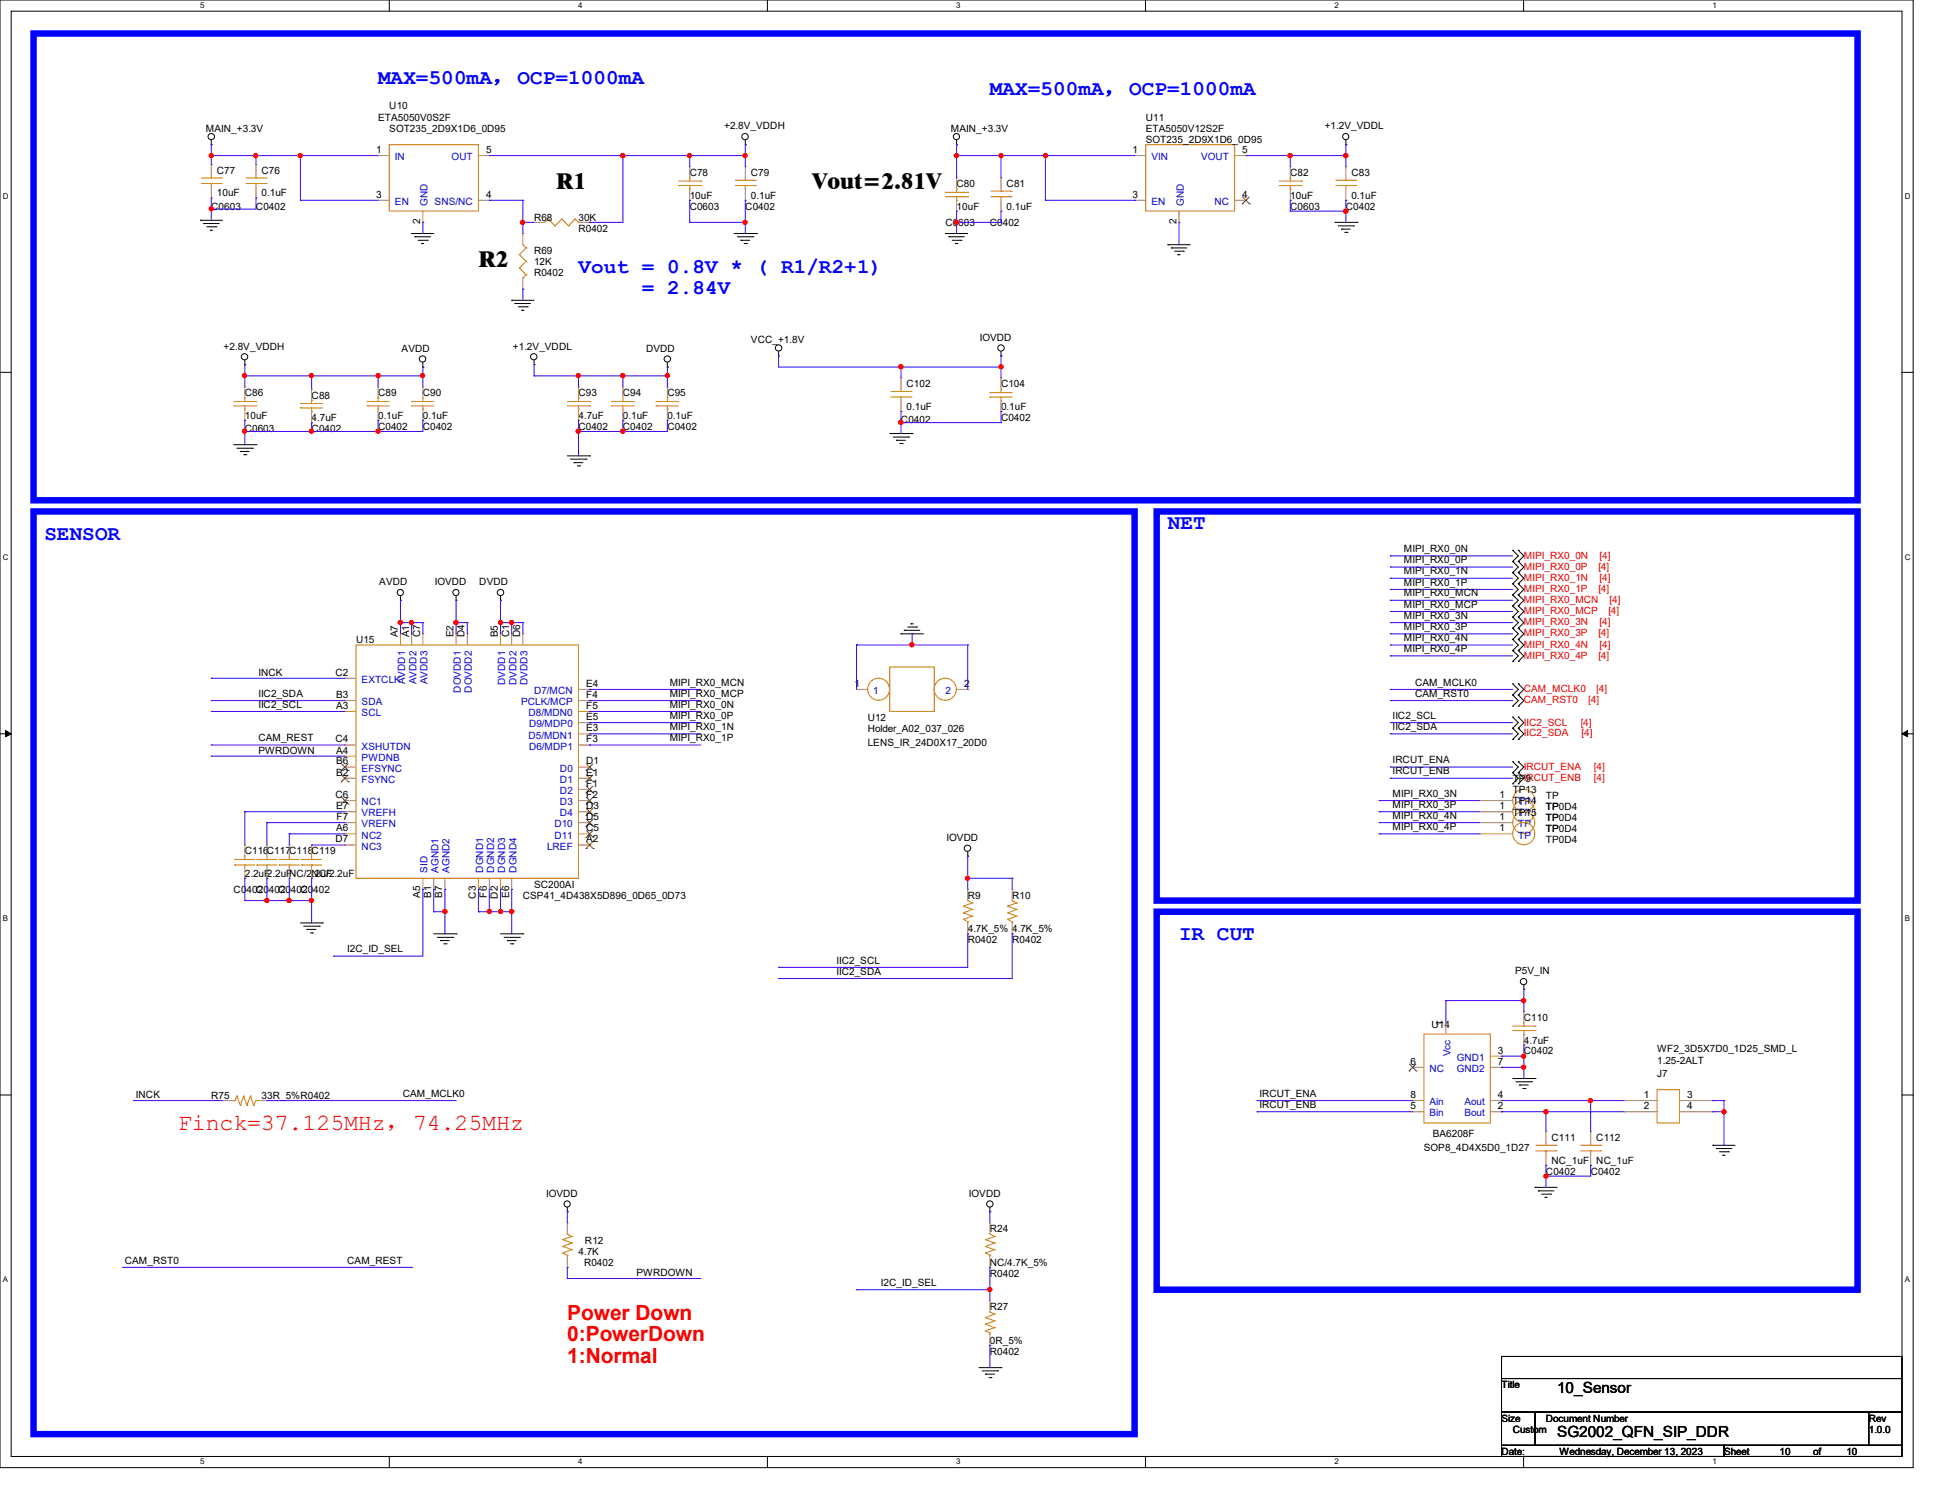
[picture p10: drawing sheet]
<svg xmlns="http://www.w3.org/2000/svg" width="279mm" height="216mm" viewBox="0 0 279 216" stroke-linecap="round" stroke-linejoin="round" font-family="sans-serif">
<defs><g id="words">
<g font-size="3.4">
<text x="80" y="27.3">R1</text>
<text x="116.8" y="27.3">Vout=2.81V</text>
<text x="68.8" y="38.5">R2</text>
</g>
<text font-size="3.4" fill="#f00" x="25.6" y="162.7">Finck=37.125MHz，74.25MHz</text>
<g font-size="3" fill="#00f">
<text x="54.4" y="12.1">MAX=500mA，OCP=1000mA</text>
<text x="142.4" y="13.7">MAX=500mA，OCP=1000mA</text>
<text x="83.2" y="39.3">Vout = 0.8V * ( R1/R2+1)</text>
<text x="92.3" y="42.3">= 2.84V</text>
<text x="6.4" y="77.7">SENSOR</text>
<text x="168" y="76.1">NET</text>
<text x="169.6" y="135.3">IR CUT</text>
</g>
<g font-size="3" fill="#f00">
<text x="81.6" y="190">Power Down</text>
<text x="81.6" y="193.1">0:PowerDown</text>
<text x="81.6" y="196.2">1:Normal</text>
</g>
<g font-size="2.2">
<text x="224" y="200.4">10_Sensor</text>
<text x="224" y="206.9">SG2002_QFN_SIP_DDR</text>
</g>
<g font-size="1.4">
<text x="54.4" y="17.4">ETA5050V0S2F</text>
<text x="56" y="15.7">U10</text>
<text x="164.8" y="17.4">U11</text>
<text x="29.6" y="19">MAIN_+3.3V</text>
<text x="54.1" y="22">1</text>
<text x="56" y="19">SOT235_2D9X1D6_0D95</text>
<text x="69.9" y="22">5</text>
<text x="104.2" y="18.6">+2.8V_VDDH</text>
<text x="136.8" y="19">MAIN_+3.3V</text>
<text x="162.9" y="22">1</text>
<text x="164.8" y="19">ETA5050V12S2F</text>
<text x="164.8" y="20.6">SOT235_2D9X1D6_0D95</text>
<text x="178.7" y="22">5</text>
<text x="190.6" y="18.6">+1.2V_VDDL</text>
<text x="31.2" y="25.1">C77</text>
<text x="31.2" y="28.2">10uF</text>
<text x="37.6" y="25.1">C76</text>
<text x="37.6" y="28.2">0.1uF</text>
<text x="54.1" y="28.4">3</text>
<text x="69.9" y="28.4">4</text>
<text x="99.2" y="25.4">C78</text>
<text x="99.2" y="28.6">10uF</text>
<text x="108" y="25.4">C79</text>
<text x="108" y="28.6">0.1uF</text>
<text x="137.6" y="27">C80</text>
<text x="144.8" y="27">C81</text>
<text x="162.9" y="28.4">3</text>
<text x="178.7" y="28.4">4</text>
<text x="185.6" y="25.4">C82</text>
<text x="185.6" y="28.6">10uF</text>
<text x="194.4" y="25.4">C83</text>
<text x="194.4" y="28.6">0.1uF</text>
<text x="30.4" y="30.2">C0603</text>
<text x="36.8" y="30.2">C0402</text>
<text x="60.5" y="32.3" transform="rotate(-90 60.5 32.3)">2</text>
<text x="76.8" y="31.8">R68</text>
<text x="83.2" y="31.8">30K</text>
<text x="83.2" y="33.4">R0402</text>
<text x="99.2" y="30.2">C0603</text>
<text x="107.2" y="30.2">C0402</text>
<text x="136" y="32.6">C0603</text>
<text x="137.6" y="30.2">10uF</text>
<text x="142.4" y="32.6">C0402</text>
<text x="144.8" y="30.2">0.1uF</text>
<text x="169.3" y="32.3" transform="rotate(-90 169.3 32.3)">2</text>
<text x="185.6" y="30.2">C0603</text>
<text x="193.6" y="30.2">C0402</text>
<text x="76.8" y="36.6">R69</text>
<text x="76.8" y="38.2">12K</text>
<text x="76.8" y="39.8">R0402</text>
<text x="32.2" y="50.3">+2.8V_VDDH</text>
<text x="57.8" y="50.6">AVDD</text>
<text x="73.8" y="50.3">+1.2V_VDDL</text>
<text x="93" y="50.6">DVDD</text>
<text x="108" y="49.4">VCC_+1.8V</text>
<text x="141" y="49.1">IOVDD</text>
<text x="35.2" y="57.1">C86</text>
<text x="44.8" y="57.4">C88</text>
<text x="54.4" y="57.1">C89</text>
<text x="60.8" y="57.1">C90</text>
<text x="83.2" y="57.1">C93</text>
<text x="89.6" y="57.1">C94</text>
<text x="96" y="57.1">C95</text>
<text x="130.4" y="55.8">C102</text>
<text x="130.4" y="59">0.1uF</text>
<text x="144" y="55.8">C104</text>
<text x="144" y="59">0.1uF</text>
<text x="35.2" y="60.2">10uF</text>
<text x="35.2" y="62.2">C0603</text>
<text x="44.8" y="60.6">4.7uF</text>
<text x="44.8" y="62.2">C0402</text>
<text x="54.4" y="60.2">0.1uF</text>
<text x="54.4" y="61.9">C0402</text>
<text x="60.8" y="60.2">0.1uF</text>
<text x="60.8" y="61.9">C0402</text>
<text x="83.2" y="60.2">4.7uF</text>
<text x="83.2" y="61.9">C0402</text>
<text x="89.6" y="60.2">0.1uF</text>
<text x="89.6" y="61.9">C0402</text>
<text x="96" y="60.2">0.1uF</text>
<text x="96" y="61.9">C0402</text>
<text x="129.6" y="60.9">C0402</text>
<text x="144" y="60.6">C0402</text>
<text x="202" y="82.7">MIPI_RX0_1N</text>
<text x="202" y="79.5">MIPI_RX0_0N</text>
<text x="202" y="81.1">MIPI_RX0_0P</text>
<text x="54.6" y="84.2">AVDD</text>
<text x="62.6" y="84.2">IOVDD</text>
<text x="69" y="84.2">DVDD</text>
<text x="202" y="84.3">MIPI_RX0_1P</text>
<text x="202" y="85.9">MIPI_RX0_MCN</text>
<text x="202" y="87.5">MIPI_RX0_MCP</text>
<text x="202" y="89.1">MIPI_RX0_3N</text>
<text x="51.2" y="92.6">U15</text>
<text x="57.2" y="91.7" transform="rotate(-90 57.2 91.7)">A7</text>
<text x="58.8" y="91.7" transform="rotate(-90 58.8 91.7)">A1</text>
<text x="60.5" y="91.7" transform="rotate(-90 60.5 91.7)">C7</text>
<text x="65.2" y="91.7" transform="rotate(-90 65.2 91.7)">E2</text>
<text x="66.8" y="91.7" transform="rotate(-90 66.8 91.7)">D4</text>
<text x="71.6" y="91.7" transform="rotate(-90 71.6 91.7)">B5</text>
<text x="73.2" y="91.7" transform="rotate(-90 73.2 91.7)">C1</text>
<text x="74.8" y="91.7" transform="rotate(-90 74.8 91.7)">D6</text>
<text x="202" y="90.7">MIPI_RX0_3P</text>
<text x="202" y="92.3">MIPI_RX0_4N</text>
<text x="202" y="93.9">MIPI_RX0_4P</text>
<text x="37.2" y="97.3">INCK</text>
<text x="37.2" y="100.3">IIC2_SDA</text>
<text x="37.2" y="101.9">IIC2_SCL</text>
<text x="48.3" y="97.2">C2</text>
<text x="48.3" y="100.5">B3</text>
<text x="84.3" y="100.5">F4</text>
<text x="84.3" y="98.9">E4</text>
<text x="96.4" y="98.7">MIPI_RX0_MCN</text>
<text x="96.4" y="100.3">MIPI_RX0_MCP</text>
<text x="96.4" y="101.9">MIPI_RX0_0N</text>
<text x="122.9" y="98.9">1</text>
<text x="138.7" y="98.9">2</text>
<text x="203.6" y="98.7">CAM_MCLK0</text>
<text x="203.6" y="100.3">CAM_RST0</text>
<text x="37.2" y="106.7">CAM_REST</text>
<text x="48.3" y="106.9">C4</text>
<text x="48.3" y="102">A3</text>
<text x="84.3" y="103.6">E5</text>
<text x="84.3" y="102">F5</text>
<text x="84.3" y="106.9">F3</text>
<text x="84.3" y="105.2">E3</text>
<text x="96.4" y="103.5">MIPI_RX0_0P</text>
<text x="96.4" y="105.1">MIPI_RX0_1N</text>
<text x="96.4" y="106.7">MIPI_RX0_1P</text>
<text x="124.8" y="103.8">U12</text>
<text x="124.8" y="105.4">Holder_A02_037_026</text>
<text x="124.8" y="107.4">LENS_IR_24D0X17_20D0</text>
<text x="200.4" y="103.5">IIC2_SCL</text>
<text x="200.4" y="105.1">IIC2_SDA</text>
<text x="37.2" y="108.5">PWRDOWN</text>
<text x="48.3" y="108.5">A4</text>
<text x="48.3" y="110">B6</text>
<text x="48.3" y="111.6">B2</text>
<text x="84.3" y="113.2">F1</text>
<text x="84.3" y="111.6">E1</text>
<text x="84.3" y="110">D1</text>
<text x="200.4" y="109.9">IRCUT_ENA</text>
<text x="200.4" y="111.5">IRCUT_ENB</text>
<text x="217.6" y="112.6">TP9</text>
<text x="48.3" y="114.9">C6</text>
<text x="48.3" y="116.5">E7</text>
<text x="48.3" y="119.6">A6</text>
<text x="48.4" y="118">F7</text>
<text x="84.3" y="114.9">F2</text>
<text x="84.3" y="116.5">D3</text>
<text x="84.3" y="118">D5</text>
<text x="84.3" y="119.6">C5</text>
<text x="200.4" y="114.7">MIPI_RX0_3N</text>
<text x="200.4" y="116.3">MIPI_RX0_3P</text>
<text x="200.4" y="117.9">MIPI_RX0_4N</text>
<text x="200.4" y="119.5">MIPI_RX0_4P</text>
<text x="215.7" y="114.9">1</text>
<text x="215.7" y="116.5">1</text>
<text x="215.7" y="118">1</text>
<text x="215.7" y="119.6">1</text>
<text x="217.6" y="114.2">TP13</text>
<text x="217.6" y="115.8">TP14</text>
<text x="217.6" y="117.4">TP15</text>
<text x="222.4" y="115">TP</text>
<text x="222.4" y="116.6">TP0D4</text>
<text x="222.4" y="116.6">TP</text>
<text x="222.4" y="118.2">TP0D4</text>
<text x="222.4" y="118.2">TP</text>
<text x="222.4" y="119.8">TP0D4</text>
<text x="222.4" y="119.8">TP</text>
<text x="35.2" y="123">C116C117C118C119</text>
<text x="48.3" y="121.2">D7</text>
<text x="84.3" y="121.2">A2</text>
<text x="136.2" y="121.1">IOVDD</text>
<text x="222.4" y="121.4">TP0D4</text>
<text x="33.6" y="128.6">C0402</text>
<text x="35.2" y="126.2">2.2uF2.2uFNC/2.2uF</text>
<text x="36.8" y="128.6">C0402</text>
<text x="40" y="128.6">C0402</text>
<text x="43.2" y="128.6">C0402</text>
<text x="44.8" y="126.2">NC/2.2uF</text>
<text x="60.5" y="129.3" transform="rotate(-90 60.5 129.3)">A5</text>
<text x="62" y="129.3" transform="rotate(-90 62 129.3)">B1</text>
<text x="63.6" y="129.3" transform="rotate(-90 63.6 129.3)">B7</text>
<text x="68.5" y="129.4" transform="rotate(-90 68.5 129.4)">C3</text>
<text x="70" y="129.2" transform="rotate(-90 70 129.2)">F6</text>
<text x="71.6" y="129.4" transform="rotate(-90 71.6 129.4)">D2</text>
<text x="73.2" y="129.3" transform="rotate(-90 73.2 129.3)">E6</text>
<text x="75.2" y="129.4">CSP41_4D438X5D896_0D65_0D73</text>
<text x="76.8" y="127.8">SC200AI</text>
<text x="139.2" y="129.4">R9</text>
<text x="145.6" y="129.4">R10</text>
<text x="50" y="137.1">I2C_ID_SEL</text>
<text x="139.2" y="134.2">4.7K_5% 4.7K_5%</text>
<text x="139.2" y="135.8">R0402</text>
<text x="145.6" y="135.8">R0402</text>
<text x="120.4" y="138.7">IIC2_SCL</text>
<text x="120.4" y="140.3">IIC2_SDA</text>
<text x="218" y="140.3">P5V_IN</text>
<text x="206" y="148">U14</text>
<text x="207.7" y="147.7" transform="rotate(-90 207.7 147.7)">1</text>
<text x="219.2" y="147">C110</text>
<text x="202.9" y="153.3">6</text>
<text x="215.5" y="151.6">3</text>
<text x="215.5" y="153.3">7</text>
<text x="219.2" y="150.2">4.7uF</text>
<text x="219.2" y="151.8">C0402</text>
<text x="238.4" y="155">J7</text>
<text x="238.4" y="153.1">1.25-2ALT</text>
<text x="238.4" y="151.5">WF2_3D5X7D0_1D25_SMD_L</text>
<text x="19.6" y="158.1">INCK</text>
<text x="30.4" y="158.2">R75</text>
<text x="37.6" y="158.2">33R_5%R0402</text>
<text x="58" y="157.9">CAM_MCLK0</text>
<text x="181.2" y="159.5">IRCUT_ENB</text>
<text x="181.2" y="157.9">IRCUT_ENA</text>
<text x="202.9" y="159.6">5</text>
<text x="202.9" y="158">8</text>
<text x="215.5" y="159.6">2</text>
<text x="215.5" y="158">4</text>
<text x="236.5" y="158">1</text>
<text x="236.5" y="159.6">2</text>
<text x="242.7" y="158">3</text>
<text x="242.7" y="159.6">4</text>
<text x="204.9" y="165.7">SOP8_4D4X5D0_1D27</text>
<text x="206.1" y="163.6">BA6208F</text>
<text x="223.2" y="164.3">C111</text>
<text x="223.2" y="167.5">NC_1uF</text>
<text x="229.7" y="164.3">C112</text>
<text x="229.7" y="167.5">NC_1uF</text>
<text x="78.6" y="172.3">IOVDD</text>
<text x="139.4" y="172.3">IOVDD</text>
<text x="222.4" y="169.1">C0402</text>
<text x="228.9" y="169.1">C0402</text>
<text x="84.2" y="179">R12</text>
<text x="142.4" y="177.4">R24</text>
<text x="17.9" y="181.9">CAM_RST0</text>
<text x="50" y="181.9">CAM_REST</text>
<text x="83.2" y="180.6">4.7K</text>
<text x="84" y="182.2">R0402</text>
<text x="91.6" y="183.7">PWRDOWN</text>
<text x="126.7" y="185.1">I2C_ID_SEL</text>
<text x="142.4" y="182.2">NC/4.7K_5%</text>
<text x="142.4" y="183.8">R0402</text>
<text x="142.4" y="188.6">R27</text>
<text x="142.4" y="193.4">0R_5%</text>
<text x="142.4" y="195">R0402</text>
<text x="216" y="199.8">Title</text>
<text x="216" y="204.6">Size</text>
<text x="216" y="209.4">Date:</text>
<text x="217.6" y="206.2">Custom</text>
<text x="222.4" y="204.6">Document Number</text>
<text x="224.4" y="209.4">Wednesday, December 13, 2023</text>
<text x="248" y="209.4">Sheet</text>
<text x="256" y="209.4">10</text>
<text x="260.9" y="209.4">of</text>
<text x="265.6" y="209.4">10</text>
<text x="268.9" y="206.2">1.0.0</text>
<text x="268.9" y="204.6">Rev</text>
</g>
<g font-size="1.4" fill="#00c">
<text x="56.8" y="23.1">IN</text>
<text x="65" y="23.1">OUT</text>
<text x="165.7" y="23.1">VIN</text>
<text x="172.8" y="23.1">VOUT</text>
<text x="56.8" y="29.5">EN</text>
<text x="61.5" y="29.6" transform="rotate(-90 61.5 29.6)">GND</text>
<text x="62.5" y="29.5">SNS/NC</text>
<text x="165.7" y="29.5">EN</text>
<text x="170.3" y="29.6" transform="rotate(-90 170.3 29.6)">GND</text>
<text x="174.7" y="29.5">NC</text>
<text x="52" y="98.3">EXTCLK</text>
<text x="52" y="101.5">SDA</text>
<text x="58.3" y="98.5" transform="rotate(-90 58.3 98.5)">AVDD1</text>
<text x="59.9" y="98.5" transform="rotate(-90 59.9 98.5)">AVDD2</text>
<text x="61.5" y="98.5" transform="rotate(-90 61.5 98.5)">AVDD3</text>
<text x="66.3" y="99.7" transform="rotate(-90 66.3 99.7)">DOVDD1</text>
<text x="67.9" y="99.7" transform="rotate(-90 67.9 99.7)">DOVDD2</text>
<text x="72.7" y="98.6" transform="rotate(-90 72.7 98.6)">DVDD1</text>
<text x="74.3" y="98.6" transform="rotate(-90 74.3 98.6)">DVDD2</text>
<text x="75" y="101.5">PCLK/MCP</text>
<text x="75.9" y="98.6" transform="rotate(-90 75.9 98.6)">DVDD3</text>
<text x="76.8" y="99.9">D7/MCN</text>
<text x="125.6" y="99.9">1</text>
<text x="136" y="99.9">2</text>
<text x="52" y="103.1">SCL</text>
<text x="52" y="107.9">XSHUTDN</text>
<text x="76" y="103.1">D8/MDN0</text>
<text x="76" y="106.3">D5/MDN1</text>
<text x="76.1" y="104.7">D9/MDP0</text>
<text x="76.1" y="107.9">D6/MDP1</text>
<text x="52" y="109.5">PWDNB</text>
<text x="52" y="111.1">EFSYNC</text>
<text x="52" y="112.7">FSYNC</text>
<text x="80.6" y="112.7">D1</text>
<text x="80.6" y="111.1">D0</text>
<text x="52" y="115.9">NC1</text>
<text x="52" y="117.5">VREFH</text>
<text x="52" y="119.1">VREFN</text>
<text x="79.8" y="119.1">D10</text>
<text x="80.6" y="114.3">D2</text>
<text x="80.6" y="115.9">D3</text>
<text x="80.6" y="117.5">D4</text>
<text x="218.4" y="115.9">TP</text>
<text x="218.4" y="117.5">TP</text>
<text x="218.4" y="119.1">TP</text>
<text x="52" y="120.7">NC2</text>
<text x="52" y="122.3">NC3</text>
<text x="61.5" y="125.6" transform="rotate(-90 61.5 125.6)">SID</text>
<text x="63.1" y="125.6" transform="rotate(-90 63.1 125.6)">AGND1</text>
<text x="64.7" y="125.6" transform="rotate(-90 64.7 125.6)">AGND2</text>
<text x="69.5" y="125.6" transform="rotate(-90 69.5 125.6)">DGND1</text>
<text x="71.1" y="125.6" transform="rotate(-90 71.1 125.6)">DGND2</text>
<text x="72.7" y="125.6" transform="rotate(-90 72.7 125.6)">DGND3</text>
<text x="74.3" y="125.6" transform="rotate(-90 74.3 125.6)">DGND4</text>
<text x="78.7" y="122.3">LREF</text>
<text x="79.8" y="120.7">D11</text>
<text x="218.4" y="120.7">TP</text>
<text x="205.7" y="154.3">NC</text>
<text x="208.7" y="152.1" transform="rotate(-90 208.7 152.1)">Vcc</text>
<text x="209.6" y="152.7">GND1</text>
<text x="209.6" y="154.3">GND2</text>
<text x="205.7" y="160.7">Bin</text>
<text x="205.7" y="159.1">Ain</text>
<text x="210.7" y="160.7">Bout</text>
<text x="210.7" y="159.1">Aout</text>
</g>
<g font-size="1.4" fill="#f00">
<text x="219.2" y="83.6">MIPI_RX0_1N</text>
<text x="219.2" y="80.4">MIPI_RX0_0N</text>
<text x="219.2" y="82">MIPI_RX0_0P</text>
<text x="230" y="82">[4]</text>
<text x="230.1" y="83.6">[4]</text>
<text x="230.1" y="80.4">[4]</text>
<text x="219.2" y="88.4">MIPI_RX0_MCP</text>
<text x="219.2" y="86.8">MIPI_RX0_MCN</text>
<text x="219.2" y="85.2">MIPI_RX0_1P</text>
<text x="230" y="85.2">[4]</text>
<text x="231.4" y="88.4">[4]</text>
<text x="231.6" y="86.8">[4]</text>
<text x="219.2" y="94.8">MIPI_RX0_4P</text>
<text x="219.2" y="93.2">MIPI_RX0_4N</text>
<text x="219.2" y="91.6">MIPI_RX0_3P</text>
<text x="219.2" y="90">MIPI_RX0_3N</text>
<text x="230" y="94.8">[4]</text>
<text x="230" y="91.6">[4]</text>
<text x="230.1" y="93.2">[4]</text>
<text x="230.1" y="90">[4]</text>
<text x="219.2" y="99.6">CAM_MCLK0</text>
<text x="219.2" y="101.2">CAM_RST0</text>
<text x="228.5" y="101.2">[4]</text>
<text x="229.7" y="99.6">[4]</text>
<text x="219.2" y="104.4">IIC2_SCL</text>
<text x="219.2" y="106">IIC2_SDA</text>
<text x="227.4" y="104.4">[4]</text>
<text x="227.5" y="106">[4]</text>
<text x="219.2" y="110.8">IRCUT_ENA</text>
<text x="219.2" y="112.4">IRCUT_ENB</text>
<text x="229.3" y="110.8">[4]</text>
<text x="229.3" y="112.4">[4]</text>
</g>
<g font-size="1.1">
<text x="28.8" y="1.1">5</text>
<text x="83.2" y="1.1">4</text>
<text x="137.6" y="1.1">3</text>
<text x="192" y="1.1">2</text>
<text x="246.4" y="1.1">1</text>
<text x=".4" y="28.6">D</text>
<text x="274.1" y="28.6">D</text>
<text x=".4" y="80.6">C</text>
<text x="274.1" y="80.6">C</text>
<text x=".4" y="132.6">B</text>
<text x="274.1" y="132.6">B</text>
<text x=".4" y="184.6">A</text>
<text x="274.1" y="184.6">A</text>
<text x="28.8" y="210.8">5</text>
<text x="83.2" y="210.8">4</text>
<text x="137.6" y="210.8">3</text>
<text x="192" y="210.8">2</text>
<text x="246.4" y="210.8">1</text>
</g>
</g></defs>
<path d="M0 0h275.3v211.2h-275.3zM1.6 1.6h272v208h-272z" fill="none" stroke="#000" stroke-width=".14"/>
<g fill="#fff">
<path d="M28.8 .2h.6v1.2h-.6z"/>
<path d="M28.8 209.8h.6v1.2h-.6z"/>
</g>
<path d="M56 0v1.6M56 209.6v1.6" fill="none" stroke="#000" stroke-width=".14"/>
<g fill="#fff">
<path d="M83.2 .2h.6v1.2h-.6z"/>
<path d="M83.2 209.8h.6v1.2h-.6z"/>
</g>
<path d="M110.4 0v1.6M110.4 209.6v1.6" fill="none" stroke="#000" stroke-width=".14"/>
<g fill="#fff">
<path d="M137.6 .2h.6v1.2h-.6z"/>
<path d="M137.6 209.8h.6v1.2h-.6z"/>
</g>
<path d="M164.8 0v1.6M164.8 209.6v1.6" fill="none" stroke="#000" stroke-width=".14"/>
<g fill="#fff">
<path d="M192 .2h.6v1.2h-.6z"/>
<path d="M192 209.8h.6v1.2h-.6z"/>
</g>
<path d="M219.2 0v1.6M219.2 209.6v1.6" fill="none" stroke="#000" stroke-width=".14"/>
<g fill="#fff">
<path d="M246.4 .2h.6v1.2h-.6z"/>
<path d="M246.4 209.8h.6v1.2h-.6z"/>
<path d="M.4 27.6h.8v1.2h-.8z"/>
<path d="M274.1 27.6h.7v1.2h-.7z"/>
<path d="M.4 79.6h.8v1.2h-.8z"/>
<path d="M274.1 79.6h.7v1.2h-.7z"/>
</g>
<path d="M0 53.6h1.6M273.6 53.6h1.7" fill="none" stroke="#000" stroke-width=".14"/>
<g fill="#fff">
<path d="M.4 131.6h.7v1.2h-.7z"/>
<path d="M274.1 131.6h.7v1.2h-.7z"/>
</g>
<path d="M0 105.6h1.6M273.6 105.6h1.7" fill="none" stroke="#000" stroke-width=".14"/>
<path d="M.8 105.2l.8 .4-.8 .4zM273.6 105.6l.8-.4v.8z" fill="#000" stroke="#000" stroke-width=".14"/>
<g fill="#fff">
<path d="M.4 183.6h.7v1.2h-.7z"/>
<path d="M274.1 183.6h.7v1.2h-.7z"/>
</g>
<g fill="none" stroke="#000" stroke-width=".14">
<path d="M28.8 31.7h.1M28.8 31.7h3.2M29.3 32.2h.1M29.3 32.2h2.2M29.8 32.6h1.3M30.3 33.1h.1M30.3 33.1h.3M30.4 20.8h.1M30.4 20.2v.6M31.1 32.6h.1M59.2 33.6h.1M59.2 33.6h3.2"/>
<path d="M59.7 34.1h.1M59.7 34.1h2.2M60.2 34.6h1.3M60.7 35.1h.1M60.7 35.1h.3M61.5 34.6h.1M105.6 33.6h3.2M106.1 34.1h2.2M106.6 34.6h.1M106.6 34.6h1.3M107.1 35.1h.3M107.2 20.8h.1"/>
<path d="M107.2 20.2v.6M107.4 35.1h.1M108.3 34.1h.1M108.8 33.6h.1M136 33.6h.1M136 33.6h3.2M136.5 34.1h.1M136.5 34.1h2.2M137 34.6h1.3M137.5 35.1h.1M137.5 35.1h.3M137.6 20.8h.1"/>
<path d="M137.6 20.2v.6M138.3 34.6h.1M168 35.2h.1M168 35.2h3.2M168.5 35.7h.1M168.5 35.7h2.2M169 36.2h1.3M169.5 36.7h.1M169.5 36.7h.3M170.3 36.2h.1M192 32h3.2M192.5 32.5h2.2"/>
<path d="M193 33h.1M193 33h1.3M193.5 33.4h.3M193.6 20.8h.1M193.6 20.2v.6M193.8 33.4h.1M194.7 32.5h.1M195.2 32h.1M35.2 52.5h.1M35.2 51.9v.6M60.8 52.8h.1M60.8 52.2v.6"/>
<path d="M73.6 43.2h.1M73.6 43.2h3.2M74.1 43.7h.1M74.1 43.7h2.2M74.6 44.2h1.3M75.1 44.7h.1M75.1 44.7h.3M75.9 44.2h.1M76.8 52.5h.1M76.8 51.9v.6M96 52.8h.1M96 52.2v.6"/>
<path d="M112 51.2h.1M112 50.6v.6M144 51.2h.1M144 50.6v.6M33.6 64h3.2M34.1 64.5h2.2M34.6 65h.1M34.6 65h1.3M35.1 65.4h.3M35.4 65.4h.1M36.3 64.5h.1M36.8 64h.1"/>
<path d="M81.6 65.6h3.2M82.1 66.1h2.2M82.6 66.6h.1M82.6 66.6h1.3M83.1 67.1h.3M83.4 67.1h.1M84.3 66.1h.1M84.8 65.6h.1M128 62.4h3.2M128.5 62.9h2.2M129 63.4h.1M129 63.4h1.3"/>
<path d="M129.5 63.8h.3M129.8 63.8h.1M130.7 62.9h.1M131.2 62.4h.1M217.6 79.2h.1M217.6 79.2l.8 .8-.8 .8M218.4 79.2h.1M218.4 79.2l.8 .8-.8 .8M57.6 86.4h.1M57.6 85.8v.6M65.6 86.4h.1M65.6 85.8v.6"/>
<path d="M72 86.4h.1M72 85.8v.6M129.6 91.2h.1M129.6 91.2h3.2M130.1 90.7h.1M130.1 90.7h2.2M130.6 90.3h1.3M131.1 89.8h.1M131.1 89.8h.3M131.9 90.3h.1M217.6 95.2h.1M217.6 93.6h.1"/>
<path d="M217.6 92h.1M217.6 90.4h.1M217.6 88.8h.1M217.6 87.2h.1M217.6 85.6h.1M217.6 84h.1M217.6 82.4h.1M217.6 98.4h.1M217.6 80.8h.1M217.6 93.6l.8 .8-.8 .8M217.6 92l.8 .8-.8 .8M217.6 90.4l.8 .8-.8 .8"/>
<path d="M217.6 88.8l.8 .8-.8 .8M217.6 87.2l.8 .8-.8 .8M217.6 85.6l.8 .8-.8 .8M217.6 84l.8 .8-.8 .8M217.6 82.4l.8 .8-.8 .8M217.6 98.4l.8 .8-.8 .8M217.6 80.8l.8 .8-.8 .8M218.4 95.2h.1M218.4 93.6h.1M218.4 92h.1M218.4 90.4h.1M218.4 88.8h.1"/>
<path d="M218.4 87.2h.1M218.4 85.6h.1M218.4 84h.1M218.4 82.4h.1M218.4 98.4h.1M218.4 80.8h.1M218.4 93.6l.8 .8-.8 .8M218.4 92l.8 .8-.8 .8M218.4 90.4l.8 .8-.8 .8M218.4 88.8l.8 .8-.8 .8M218.4 87.2l.8 .8-.8 .8M218.4 85.6l.8 .8-.8 .8"/>
<path d="M218.4 84l.8 .8-.8 .8M218.4 82.4l.8 .8-.8 .8M218.4 98.4l.8 .8-.8 .8M218.4 80.8l.8 .8-.8 .8M217.6 100h.1M217.6 101.6h.1M217.6 104.8h.1M217.6 103.2h.1M217.6 106.4h.1M217.6 111.2h.1M217.6 109.6h.1M217.6 112.8h.1"/>
<path d="M217.6 100l.8 .8-.8 .8M217.6 103.2l.8 .8-.8 .8M217.6 104.8l.8 .8-.8 .8M217.6 109.6l.8 .8-.8 .8M217.6 111.2l.8 .8-.8 .8M218.4 100h.1M218.4 101.6h.1M218.4 104.8h.1M218.4 103.2h.1M218.4 106.4h.1M218.4 111.2h.1M218.4 109.6h.1"/>
<path d="M218.4 112.8h.1M218.4 100l.8 .8-.8 .8M218.4 103.2l.8 .8-.8 .8M218.4 104.8l.8 .8-.8 .8M218.4 109.6l.8 .8-.8 .8M218.4 111.2l.8 .8-.8 .8M43.2 132.8h3.2M43.7 133.3h2.2M44.2 133.8h.1M44.2 133.8h1.3M44.7 134.3h.3M45 134.3h.1"/>
<path d="M45.9 133.3h.1M46.4 132.8h.1M62.4 134.4h3.2M62.9 134.9h2.3M63.4 135.4h.1M63.4 135.4h1.2M63.8 135.8h.4M64.2 135.8h.1M65.2 134.9h.1M65.6 134.4h.1M72 134.4h3.2M72.5 134.9h2.2"/>
<path d="M73 135.4h.1M73 135.4h1.3M73.4 135.8h.4M73.8 135.8h.1M74.7 134.9h.1M75.2 134.4h.1M139.2 123.2h.1M139.2 122.6v.6M0 157.6h1.6M217.6 155.2h3.3M218.1 155.7h2.2M218.6 156.2h.1"/>
<path d="M218.6 156.2h1.3M219.1 156.7h.3M219.2 142.4h.1M219.2 141.8v.6M219.4 156.7h.1M220.3 155.7h.1M220.9 155.2h.1M273.6 157.6h1.7M81.6 174.4h.1M81.6 173.8v.6M142.4 174.4h.1M142.4 173.8v.6"/>
<path d="M220.9 170.9h.1M220.9 170.9h3.1M221.3 171.4h.1M221.3 171.4h2.3M221.8 171.9h1.3M222.3 172.3h.1M222.3 172.3h.3M223.1 171.9h.1M246.4 164.8h.1M246.4 164.8h3.2M246.9 165.3h.1M246.9 165.3h2.3"/>
<path d="M247.4 165.8h1.3M247.9 166.3h.1M247.9 166.3h.3M248.7 165.8h.1M140.8 196.8h3.2M141.3 197.3h2.3M141.8 197.8h.1M141.8 197.8h1.3M142.3 198.3h.3M142.6 198.3h.1M143.6 197.3h.1M144 196.8h.1"/>
<path d="M216 195.2h57.6v3.2h-57.6zM216 198.4h57.6v4.8h-57.6zM216 203.2h4.9v4.8h-4.9zM216 208h32v1.6h-32zM220.9 203.2h48v4.8h-48zM248 208h25.6v1.6h-25.6zM268.9 203.2h4.7v4.8h-4.7z"/>
<circle cx="30.4" cy="19.7" r=".46"/>
<circle cx="107.2" cy="19.7" r=".46"/>
<circle cx="137.6" cy="19.7" r=".44"/>
<circle cx="193.6" cy="19.7" r=".44"/>
<circle cx="35.2" cy="51.4" r=".46"/>
<circle cx="60.8" cy="51.7" r=".46"/>
<circle cx="76.8" cy="51.4" r=".46"/>
<circle cx="96" cy="51.7" r=".46"/>
<circle cx="112" cy="50.1" r=".46"/>
<circle cx="144" cy="50.1" r=".46"/>
<circle cx="57.6" cy="85.3" r=".44"/>
<circle cx="65.6" cy="85.3" r=".44"/>
<circle cx="72" cy="85.3" r=".46"/>
<circle cx="139.2" cy="122.1" r=".46"/>
<circle cx="219.2" cy="141.3" r=".46"/>
<circle cx="81.6" cy="173.3" r=".44"/>
<circle cx="142.4" cy="173.3" r=".46"/>
</g>
<path d="M4.8 4.8h262.5v67.2h-262.5zM4.8 73.6h158.4v132.8h-158.4zM166.4 73.6h100.9v56h-100.9zM166.4 131.2h100.9v54.4h-100.9z" fill="none" stroke="#00f" stroke-width=".93"/>
<g fill="none" stroke="#cc8006" stroke-width=".14">
<path d="M29 26.4h2.8M29 25.6h2.8M30.4 25.6h.1M30.4 26.4h.1M30.4 25.3v.3M30.4 26.4v.5M31.8 26.4h.1M31.8 25.6h.1M35.4 26.4h2.9M35.4 25.6h2.9M36.8 25.6h.1M36.8 26.4h.1"/>
<path d="M36.8 25.3v.3M36.8 26.4v.5M38.3 26.4h.1M38.3 25.6h.1M56 20.8h12.8v9.6h-12.8zM74.7 36.7h.1M74.7 38.6h.1M74.7 36.7l1 .9M74.7 38.6l1 .9M75.2 35.2l.5 .5M75.7 35.7h.1M75.7 37.6h.1"/>
<path d="M75.7 39.5h.1M75.7 35.7l-1 1M75.7 37.6l-1 1M75.7 39.5l-.5 .5M78.9 31.5h.1M78.9 31.5l-.5 .5M78.9 31.5l.9 1M79.8 32.5h.1M80.8 31.5h.1M80.8 31.5l-1 1M80.8 31.5l1 1M81.8 32.5h.1"/>
<path d="M82.7 31.5h.1M82.7 31.5l-.9 1M82.7 31.5l.5 .5M83.2 32h.1M97.6 26.7h3.2M97.6 26.1h3.2M99.2 25.6h.1M99.2 27.2h.1M99.2 25.6v.5M99.2 26.7v.5M100.8 26.7h.1M100.8 26.1h.1"/>
<path d="M105.8 26.7h2.9M105.8 26h2.9M107.2 26h.1M107.2 26.7h.1M107.2 25.6v.4M107.2 26.7v.5M108.7 26.7h.1M108.7 26h.1M136 28.3h3.2M136 27.7h3.2M137.6 27.2h.1M137.6 28.8h.1"/>
<path d="M137.6 27.2v.5M137.6 28.3v.5M139.2 28.3h.1M139.2 27.7h.1M142.6 28.3h2.9M142.6 27.5h2.9M144 27.5h.1M144 28.3h.1M144 27.2v.3M144 28.3v.5M145.5 28.3h.1M145.5 27.5h.1"/>
<path d="M164.8 20.8h12.8v9.6h-12.8zM184 26.7h3.2M184 26.1h3.2M185.6 25.6h.1M185.6 27.2h.1M185.6 25.6v.5M185.6 26.7v.5M187.2 26.7h.1M187.2 26.1h.1M192.2 26.7h2.9M192.2 26h2.9M193.6 26h.1"/>
<path d="M193.6 26.7h.1M193.6 25.6v.4M193.6 26.7v.5M195.1 26.7h.1M195.1 26h.1M33.6 57.8h3.2M33.6 58.4h3.2M35.2 57.3h.1M35.2 58.9h.1M35.2 57.3v.5M35.2 58.4v.5M36.8 58.4h.1"/>
<path d="M36.8 57.8h.1M43.2 58.1h.1M43.2 58.7h.1M43.2 58.1h3.2M43.2 58.7h3.2M44.8 59.2h.1M44.8 57.6h.1M44.8 57.6v.5M44.8 58.7v.5M52.8 57.8h.1M52.8 58.4h.1M52.8 57.8h3.2"/>
<path d="M52.8 58.4h3.2M54.4 58.9h.1M54.4 57.3h.1M54.4 57.3v.5M54.4 58.4v.5M59.2 57.8h.1M59.2 58.4h.1M59.2 57.8h3.2M59.2 58.4h3.2M60.8 58.9h.1M60.8 57.3h.1M60.8 57.3v.5"/>
<path d="M60.8 58.4v.5M75.2 40h.1M81.6 57.8h3.2M81.6 58.4h3.2M83.2 57.3h.1M83.2 58.9h.1M83.2 57.3v.5M83.2 58.4v.5M84.8 58.4h.1M84.8 57.8h.1M88 57.8h.1M88 58.4h.1"/>
<path d="M88 57.8h3.2M88 58.4h3.2M89.6 58.9h.1M89.6 57.3h.1M89.6 57.3v.5M89.6 58.4v.5M94.4 57.8h.1M94.4 58.4h.1M94.4 57.8h3.2M94.4 58.4h3.2M96 58.9h.1M96 57.3h.1"/>
<path d="M96 57.3v.5M96 58.4v.5M128.2 57.1h2.9M128.2 56.3h2.9M129.6 56.3h.1M129.6 57.1h.1M129.6 56v.3M129.6 57.1v.5M131.1 57.1h.1M131.1 56.3h.1M142.4 56.5h.1M142.4 57.1h.1"/>
<path d="M142.4 56.5h3.2M142.4 57.1h3.2M144 57.6h.1M144 56h.1M144 56v.5M144 57.1v.5M51.2 92.8h32v33.6h-32zM128 96h6.4v6.4h-6.4zM33.8 123.7h.1M33.8 124.5h.1M33.8 123.7h2.9M33.8 124.5h2.9"/>
<path d="M35.2 124.5h.1M35.2 123.7h.1M35.2 123.2v.5M35.2 124.5v.3M37 123.7h.1M37 124.5h.1M37 123.7h2.8M37 124.5h2.8M38.4 124.5h.1M38.4 123.7h.1M38.4 123.2v.5M38.4 124.5v.3"/>
<path d="M40.2 123.7h.1M40.2 124.5h.1M40.2 123.7h2.9M40.2 124.5h2.9M41.6 124.5h.1M41.6 123.7h.1M41.6 123.2v.5M41.6 124.5v.3M43.4 123.7h.1M43.4 124.5h.1M43.4 123.7h2.9M43.4 124.5h2.9"/>
<path d="M44.8 124.5h.1M44.8 123.7h.1M44.8 123.2v.5M44.8 124.5v.3M138.6 132.3h.1M138.6 131.4h.1M138.6 130.4h.1M138.6 132.3l.6 .4M138.6 131.4l1.3 .5M138.6 130.4l1.3 .5M139.2 129.6h.1M139.2 132.7h.1"/>
<path d="M139.2 129.6l.7 .4M139.2 132.7v.1M139.9 131.9h.1M139.9 130.9h.1M139.9 130h.1M139.9 131.9l-1.3 .4M139.9 130.9l-1.3 .5M139.9 130l-1.3 .4M145 132.3h.1M145 131.4h.1M145 130.4h.1M145 132.3l.6 .4"/>
<path d="M145 131.4l1.3 .5M145 130.4l1.3 .5M145.6 129.6h.1M145.6 132.7h.1M145.6 129.6l.7 .4M145.6 132.7v.1M146.3 131.9h.1M146.3 130.9h.1M146.3 130h.1M146.3 131.9l-1.3 .4M146.3 130.9l-1.3 .5M146.3 130l-1.3 .4"/>
<path d="M33.6 158.4h.2M33.8 158.4h.1M34.1 157.8h.1M34.1 157.8l-.3 .6M34.1 157.8l.5 1.3M34.6 159.1h.1M35.1 157.8h.1M35.1 157.8l-.5 1.3M35.1 157.8l.4 1.3M35.5 159.1h.1M36 157.8h.1M36 157.8l-.5 1.3"/>
<path d="M36 157.8l.5 1.3M36.5 159.1h.1M36.8 158.4h.1M36.8 158.4l-.3 .7M204.9 148.8h9.5v12.8h-9.5zM217.6 148.3h3.3M217.6 147.7h3.3M219.2 147.2h.1M219.2 148.8h.1M219.2 147.2v.5M219.2 148.3v.5M220.9 148.3h.1"/>
<path d="M220.9 147.7h.1M238.4 156.8h3.2v4.8h-3.2zM81 179.4h.1M81 178.4h.1M81 179.4l1.3 .5M81 178.4l1.3 .5M81.6 177.6h.1M81.6 177.6l.7 .4M82.3 179.9h.1M82.3 178.9h.1M82.3 178h.1M82.3 179.9l-1.3 .4"/>
<path d="M82.3 178.9l-1.3 .5M82.3 178l-1.3 .4M141.8 179.4h.1M141.8 178.4h.1M141.8 179.4l1.3 .5M141.8 178.4l1.3 .5M142.4 177.6h.1M142.4 177.6l.7 .4M143.1 179.9h.1M143.1 178.9h.1M143.1 178h.1M143.1 179.9l-1.3 .4"/>
<path d="M143.1 178.9l-1.3 .5M143.1 178l-1.3 .4M221 165.7h2.9M221 164.8h2.9M222.4 164.8h.1M222.4 165.7h.1M222.4 164.5v.3M222.4 165.7v.4M223.9 165.7h.1M223.9 164.8h.1M227.4 165.7h2.9M227.4 164.8h2.9"/>
<path d="M228.9 164.8h.1M228.9 165.7h.1M228.9 164.5v.3M228.9 165.7v.4M230.3 165.7h.1M230.3 164.8h.1M81 180.3h.1M81 180.3l.6 .4M81.6 180.7h.1M81.6 180.7v.1M141.8 180.3h.1M141.8 191.6h.1"/>
<path d="M141.8 190.6h.1M141.8 189.7h.1M141.8 180.3l.6 .4M141.8 191.6l.6 .3M141.8 190.6l1.3 .5M141.8 189.7l1.3 .4M142.4 180.7h.1M142.4 188.8h.1M142.4 191.9h.1M142.4 180.7v.1M142.4 191.9v.1M142.4 188.8l.7 .3"/>
<path d="M143.1 191.1h.1M143.1 190.1h.1M143.1 189.1h.1M143.1 191.1l-1.3 .5M143.1 190.1l-1.3 .5M143.1 189.1l-1.3 .6"/>
<circle cx="126.4" cy="99.2" r="1.58"/>
<circle cx="136" cy="99.2" r="1.59"/>
<circle cx="219.2" cy="118.4" r="1.59"/>
<circle cx="219.2" cy="116.8" r="1.59"/>
<circle cx="219.2" cy="115.2" r="1.59"/>
<circle cx="219.2" cy="120" r="1.59"/>
</g>
<g fill="none" stroke="#a84" stroke-width=".14">
<path d="M30.4 23.7h.1M30.4 28.5h.1M30.4 23.7v1.6M30.4 26.9v1.6M36.8 23.7h.1M36.8 28.5h.1M36.8 23.7v1.6M36.8 26.9v1.6M54.4 22.4h.1M54.4 28.8h.1M54.4 22.4h1.6M54.4 28.8h1.6"/>
<path d="M60.8 32h.1M60.8 30.4v1.6M68.8 22.4h1.6M68.8 28.8h1.6M70.4 28.8h.1M70.4 22.4h.1M75.2 33.6h.1M75.2 33.6v1.6M76.8 32h.1M76.8 32h1.6M83.2 32h1.6M84.8 32h.1"/>
<path d="M99.2 24h.1M99.2 28.8h.1M99.2 24v1.6M99.2 27.2v1.6M107.2 24h.1M107.2 28.8h.1M107.2 24v1.6M107.2 27.2v1.6M137.6 25.6h.1M137.6 30.4h.1M137.6 25.6v1.6M137.6 28.8v1.6"/>
<path d="M144 25.6h.1M144 30.4h.1M144 25.6v1.6M144 28.8v1.6M163.2 22.4h.1M163.2 28.8h.1M163.2 22.4h1.6M163.2 28.8h1.6M169.6 32h.1M169.6 30.4v1.6M177.6 22.4h1.6M177.6 28.8h1.6"/>
<path d="M179.2 28.8h.1M179.2 22.4h.1M185.6 24h.1M185.6 28.8h.1M185.6 24v1.6M185.6 27.2v1.6M193.6 24h.1M193.6 28.8h.1M193.6 24v1.6M193.6 27.2v1.6M35.2 55.7h.1M35.2 55.7v1.6"/>
<path d="M35.2 58.9v1.6M44.8 56h.1M44.8 56v1.6M44.8 59.2v1.6M54.4 55.7h.1M54.4 55.7v1.6M54.4 58.9v1.6M60.8 55.7h.1M60.8 55.7v1.6M60.8 58.9v1.6M75.2 41.6h.1M75.2 40v1.6"/>
<path d="M83.2 55.7h.1M83.2 55.7v1.6M83.2 58.9v1.6M89.6 55.7h.1M89.6 55.7v1.6M89.6 58.9v1.6M96 55.7h.1M96 55.7v1.6M96 58.9v1.6M129.6 54.4h.1M129.6 59.2h.1M129.6 54.4v1.6"/>
<path d="M129.6 57.6v1.6M144 59.2h.1M144 54.4h.1M144 54.4v1.6M144 57.6v1.6M35.2 60.5h.1M44.8 60.8h.1M54.4 60.5h.1M60.8 60.5h.1M83.2 60.5h.1M89.6 60.5h.1M96 60.5h.1"/>
<path d="M49.6 97.6h.1M49.6 97.6h1.6M57.6 91.2h.1M57.6 91.2v1.6M59.2 91.2h.1M59.2 91.2v1.6M60.8 91.2h.1M60.8 91.2v1.6M65.6 91.2h.1M65.6 91.2v1.6M67.2 91.2h.1M67.2 91.2v1.6"/>
<path d="M72 91.2h.1M72 91.2v1.6M73.6 91.2h.1M73.6 91.2v1.6M75.2 91.2h.1M75.2 91.2v1.6M83.2 99.2h1.6M84.8 99.2h.1M123.2 99.2h.1M123.2 99.2h1.6M137.6 99.2h1.6M139.2 99.2h.1"/>
<path d="M49.6 102.4h.1M49.6 100.8h.1M49.6 107.2h.1M49.6 108.8h.1M49.6 110.4h.1M49.6 112h.1M49.6 115.2h.1M49.6 116.8h.1M49.6 118.4h.1M49.6 102.4h1.6M49.6 100.8h1.6M49.6 107.2h1.6"/>
<path d="M49.6 112h1.6M49.6 110.4h1.6M49.6 108.8h1.6M49.6 115.2h1.6M49.6 116.8h1.6M49.6 118.4h1.6M83.2 102.4h1.6M83.2 100.8h1.6M83.2 107.2h1.6M83.2 113.6h1.6M83.2 112h1.6M83.2 110.4h1.6"/>
<path d="M83.2 104h1.6M83.2 105.6h1.6M83.2 115.2h1.6M83.2 116.8h1.6M83.2 118.4h1.6M84.8 113.6h.1M84.8 112h.1M84.8 110.4h.1M84.8 100.8h.1M84.8 104h.1M84.8 102.4h.1M84.8 107.2h.1"/>
<path d="M84.8 105.6h.1M84.8 115.2h.1M84.8 116.8h.1M84.8 118.4h.1M212.9 115.2h.1M212.9 116.8h.1M212.9 118.4h.1M212.9 115.2h4.7M212.9 116.8h4.7M212.9 118.4h4.7M35.2 126.4h.1M35.2 121.6h.1"/>
<path d="M35.2 121.6v1.6M35.2 124.8v1.6M38.4 126.4h.1M38.4 121.6h.1M38.4 121.6v1.6M38.4 124.8v1.6M41.6 126.4h.1M41.6 121.6h.1M41.6 121.6v1.6M41.6 124.8v1.6M44.8 126.4h.1M44.8 121.6h.1"/>
<path d="M44.8 121.6v1.6M44.8 124.8v1.6M49.6 120h.1M49.6 121.6h.1M49.6 120h1.6M49.6 121.6h1.6M60.8 128h.1M60.8 126.4v1.6M62.4 128h.1M62.4 126.4v1.6M64 128h.1M64 126.4v1.6"/>
<path d="M68.8 128h.1M68.8 126.4v1.6M70.4 128h.1M70.4 126.4v1.6M72 128h.1M72 126.4v1.6M73.6 128h.1M73.6 126.4v1.6M83.2 120h1.6M83.2 121.6h1.6M84.8 120h.1M84.8 121.6h.1"/>
<path d="M139.2 128h.1M139.2 134.4h.1M139.2 128v1.6M139.2 132.8v1.6M145.6 128h.1M145.6 134.4h.1M145.6 128v1.6M145.6 132.8v1.6M212.9 120h.1M212.9 120h4.7M32 158.4h.1M32 158.4h1.6"/>
<path d="M36.8 158.4h1.6M38.4 158.4h.1M203.2 153.6h.1M203.2 158.4h.1M203.2 158.4h1.7M203.2 153.6h1.7M208 147.2h.1M208 147.2v1.6M214.4 158.4h1.6M214.4 152h1.6M214.4 153.6h1.6M216 152h.1"/>
<path d="M216 158.4h.1M216 153.6h.1M219.2 145.6h.1M219.2 150.4h.1M219.2 145.6v1.6M219.2 148.8v1.6M233.6 158.4h.1M233.6 158.4h4.8M241.6 158.4h4.8M246.4 158.4h.1M81.6 176h.1M81.6 176v1.6"/>
<path d="M142.4 176h.1M142.4 176v1.6M203.2 160h.1M203.2 160h1.7M214.4 160h1.6M216 160h.1M222.4 162.9h.1M222.4 167.7h.1M222.4 162.9v1.6M222.4 166.1v1.6M228.9 162.9h.1M228.9 167.7h.1"/>
<path d="M228.9 162.9v1.6M228.9 166.1v1.6M233.6 160h.1M233.6 160h4.8M241.6 160h4.8M246.4 160h.1M81.6 182.4h.1M81.6 180.8v1.6M142.4 182.4h.1M142.4 187.2h.1M142.4 193.6h.1M142.4 180.8v1.6"/>
<path d="M142.4 187.2v1.6M142.4 192v1.6"/>
</g>
<g fill="none" stroke="#804000" stroke-width=".14">
<path d="M178.7 29.3h.1M178.8 28.4l.9 .9M179.7 28.4l-1 .9M179.7 29.3h.1M49.1 110.9h.1M49.1 112.5h.1M49.1 115.7h.1M49.1 109.9l1 1M49.1 111.5l1 1M49.1 114.8l1 .9M50.1 109.9l-1 1M50.1 111.5l-1 1"/>
<path d="M50.1 114.8l-1 .9M50.1 110.9h.1M50.1 112.5h.1M50.1 115.7h.1M84.3 114.1h.1M84.3 112.5h.1M84.3 110.9h.1M84.3 115.7h.1M84.3 117.3h.1M84.3 118.9h.1M84.4 113.2l.9 .9M84.4 111.5l.9 1"/>
<path d="M84.4 109.9l.9 1M84.4 114.8l.9 .9M84.4 116.4l.9 .9M84.4 117.9l.9 1M84.4 119.5l.9 1M85.3 113.2l-1 .9M85.3 111.5l-1 1M85.3 109.9l-1 1M85.3 114.8l-1 .9M85.3 116.4l-1 .9M85.3 117.9l-1 1M85.3 119.5l-1 1"/>
<path d="M85.3 114.1h.1M85.3 112.5h.1M85.3 110.9h.1M85.3 115.7h.1M85.3 117.3h.1M85.3 118.9h.1M84.3 120.5h.1M84.3 122.1h.1M84.4 121.2l.9 .9M85.3 121.2l-1 .9M85.3 120.5h.1M85.3 122.1h.1"/>
<path d="M202.7 154.1h.1M202.8 153.2l1 .9M203.7 153.2l-1 .9M203.8 154.1h.1"/>
</g>
<g fill="none" stroke="#4200ff" stroke-width=".14">
<path d="M30.4 20.8h.1M30.4 28.5h.1M30.4 30.1h.1M30.4 22.4h.1M30.4 20.8v2.9M30.4 28.5v3.2M30.4 22.4h24M36.8 22.1h.1M36.8 28.5h.1M36.8 22.4h.1M36.8 22.1v1.6M36.8 28.5v1.6h-6.4"/>
<path d="M43.2 22.1h.1M43.2 22.4h.1M43.2 28.8h.1M43.2 22.1v6.7M43.2 28.8h11.2M60.8 32h.1M60.8 32v1.6M70.4 22.4h.1M70.4 28.8h.1M70.4 22.4h36.8M70.4 28.8h4.8M75.2 32h.1"/>
<path d="M75.2 28.8h.1M75.2 32h1.6M75.2 28.8v4.8M84.8 32h.1M89.6 22.4h.1M89.6 22.4v9.6h-4.8M99.2 22.4h.1M99.2 28.8h.1M99.2 32h.1M99.2 22.4v1.6M99.2 28.8v3.2M99.2 32h8"/>
<path d="M107.2 20.8h.1M107.2 22.4h.1M107.2 28.8h.1M107.2 32h.1M107.2 20.8v3.2M107.2 28.8v4.8M137.6 22.4h.1M137.6 30.4h.1M137.6 32h.1M137.6 20.8h.1M137.6 22.4h25.6M137.6 20.8v4.8"/>
<path d="M137.6 30.4v3.2M144 30.4h.1M144 22.4h.1M144 30.4v1.6h-6.4M144 22.4v3.2M150.4 22.4h.1M150.4 28.8h.1M150.4 22.4v6.4M150.4 28.8h12.8M163.2 28.8h.1M169.6 32h.1M169.6 32v3.2"/>
<path d="M179.2 22.4h.1M179.2 22.4h14.4M185.6 22.4h.1M185.6 28.8h.1M185.6 30.4h.1M185.6 22.4v1.6M185.6 28.8v1.6M185.6 30.4h8M193.6 20.8h.1M193.6 28.8h.1M193.6 30.4h.1M193.6 22.4h.1"/>
<path d="M193.6 20.8v3.2M193.6 28.8v3.2M35.2 52.5h.1M35.2 54.1h.1M35.2 52.5v3.2M35.2 54.1h25.6M44.8 54.1h.1M44.8 54.1v1.9M54.4 54.1h.1M54.4 54.1v1.6M60.8 54.1h.1M60.8 52.8h.1"/>
<path d="M60.8 52.8v2.9M75.2 41.6h.1M75.2 41.6v1.6M76.8 52.5h.1M76.8 54.1h.1M76.8 52.5v1.6M76.8 54.1h19.2M83.2 54.1h.1M83.2 54.1v1.6M89.6 54.1h.1M89.6 54.1v1.6M96 54.1h.1"/>
<path d="M96 52.8h.1M96 52.8v2.9M112 51.2h.1M112 51.2v1.6h32M129.6 52.8h.1M129.6 59.2h.1M129.6 52.8v1.6M129.6 59.2v3.2M144 51.2h.1M144 52.8h.1M144 59.2h.1M144 51.2v3.2"/>
<path d="M144 59.2v1.6M35.2 60.5h.1M35.2 62.1h.1M35.2 60.5v3.5M44.8 60.8h.1M44.8 62.1h.1M44.8 60.8v1.3M54.4 60.5h.1M54.4 62.1h.1M54.4 60.5v1.6M60.8 60.5h.1M60.8 60.5v1.6h-25.6"/>
<path d="M83.2 60.5h.1M83.2 62.1h.1M83.2 60.5v5.1M89.6 60.5h.1M89.6 62.1h.1M89.6 60.5v1.6M96 60.5h.1M96 60.5v1.6h-12.8M129.6 60.8h.1M129.6 60.8h14.4M144 60.8h.1M30.4 97.6h.1"/>
<path d="M30.4 97.6h19.2M57.6 86.4h.1M57.6 89.6h.1M57.6 89.6h3.2M57.6 86.4v4.8M59.2 89.6h.1M59.2 89.6v1.6M60.8 89.6h.1M60.8 89.6v1.6M65.6 86.4h.1M65.6 89.6h.1M65.6 89.6h1.6"/>
<path d="M65.6 86.4v4.8M67.2 89.6h.1M67.2 89.6v1.6M72 86.4h.1M72 89.6h.1M72 89.6h3.2M72 86.4v4.8M73.6 89.6h.1M73.6 89.6v1.6M75.2 89.6h.1M75.2 89.6v1.6M84.8 99.2h.1"/>
<path d="M84.8 99.2h16M123.2 92.8h.1M123.2 92.8h16M123.2 92.8v6.4M131.2 91.2h.1M131.2 92.8h.1M131.2 91.2v1.6M139.2 92.8h.1M139.2 92.8v6.4M200 83.2h.1M200 84.8h.1M200 86.4h.1"/>
<path d="M200 88h.1M200 89.6h.1M200 91.2h.1M200 92.8h.1M200 94.4h.1M200 99.2h.1M200 80h.1M200 81.6h.1M200 83.2h17.6M200 84.8h17.6M200 86.4h17.6M200 88h17.6"/>
<path d="M200 89.6h17.6M200 91.2h17.6M200 92.8h17.6M200 94.4h17.6M200 99.2h17.6M200 80h17.6M200 81.6h17.6M30.4 100.8h.1M30.4 102.4h.1M30.4 107.2h.1M30.4 108.8h.1M30.4 100.8h19.2"/>
<path d="M30.4 102.4h19.2M30.4 107.2h19.2M30.4 108.8h19.2M35.2 116.8h.1M35.2 116.8v4.8M35.2 116.8h14.4M38.4 118.4h.1M38.4 118.4h11.2M38.4 118.4v3.2M84.8 100.8h.1M84.8 102.4h.1M84.8 104h.1"/>
<path d="M84.8 105.6h.1M84.8 107.2h.1M84.8 104h16M84.8 105.6h16M84.8 100.8h16M84.8 102.4h16M84.8 107.2h16M198.4 115.2h.1M198.4 116.8h.1M198.4 118.4h.1M198.4 116.8h14.5M198.4 118.4h14.5"/>
<path d="M198.4 115.2h14.5M200 104h.1M200 105.6h.1M200 100.8h.1M200 110.4h.1M200 112h.1M200 104h17.6M200 105.6h17.6M200 100.8h17.6M200 110.4h17.6M200 112h17.6M35.2 126.4h.1"/>
<path d="M35.2 129.6h.1M35.2 126.4v3.2M35.2 129.6h9.6M38.4 126.4h.1M38.4 129.6h.1M38.4 126.4v3.2M41.6 120h.1M41.6 126.4h.1M41.6 129.6h.1M41.6 120v1.6M41.6 126.4v3.2M41.6 120h8"/>
<path d="M44.8 121.6h.1M44.8 126.4h.1M44.8 129.6h.1M44.8 126.4v6.4M44.8 121.6h4.8M48 137.6h.1M60.8 128h.1M60.8 128v9.6h-12.8M62.4 128h.1M62.4 131.2h.1M62.4 128v3.2M62.4 131.2h1.6"/>
<path d="M64 128h.1M64 131.2h.1M64 128v6.4M68.8 128h.1M68.8 131.2h.1M68.8 128v3.2M68.8 131.2h4.8M70.4 128h.1M70.4 131.2h.1M70.4 128v3.2M72 128h.1M72 131.2h.1"/>
<path d="M72 128v3.2M73.6 128h.1M73.6 131.2h.1M73.6 128v6.4M112 139.2h.1M139.2 123.2h.1M139.2 126.4h.1M139.2 134.4h.1M139.2 123.2v4.8M139.2 134.4v4.8h-27.2M139.2 126.4h6.4M145.6 126.4h.1"/>
<path d="M145.6 134.4h.1M145.6 126.4v1.6M145.6 134.4v6.4h-33.6M198.4 120h.1M198.4 120h14.5M19.2 158.4h.1M19.2 158.4h12.8M38.4 158.4h.1M38.4 158.4h27.2M112 140.8h.1M180.8 158.4h.1M180.8 158.4h22.4"/>
<path d="M208 144h.1M208 144h11.2M208 144v3.2M216 152h.1M216 153.6h.1M216 158.4h.1M216 152h3.2M216 153.6h3.2M216 158.4h17.6M219.2 142.4h.1M219.2 144h.1M219.2 150.4h.1"/>
<path d="M219.2 152h.1M219.2 153.6h.1M219.2 142.4v3.2M219.2 150.4v4.8M228.9 158.4h.1M228.9 158.4v4.5M246.4 158.4h.1M246.4 158.4h1.6M248 158.4h.1M248 158.4v6.4M81.6 174.4h.1M81.6 174.4v1.6"/>
<path d="M142.4 174.4h.1M142.4 174.4v1.6M180.8 160h.1M180.8 160h22.4M216 160h.1M216 160h17.6M222.4 160h.1M222.4 167.7h.1M222.4 169.3h.1M222.4 160v2.9M222.4 167.7v3.2M228.9 167.7h.1"/>
<path d="M228.9 167.7v1.6h-6.5M246.4 160h.1M246.4 160h1.6M248 164.8h.1M17.6 182.4h41.6M59.2 182.4h.1M81.6 182.4h.1M81.6 184h.1M81.6 182.4v1.6M81.6 184h19.2M123.2 185.6h.1M123.2 185.6h19.2"/>
<path d="M142.4 182.4h.1M142.4 185.6h.1M142.4 193.6h.1M142.4 182.4v4.8M142.4 193.6v3.2"/>
</g>
<g fill="#f00" stroke="#f00" stroke-width=".14">
<circle cx="89.6" cy="22.4" r=".31"/>
<circle cx="107.2" cy="22.4" r=".3"/>
<circle cx="99.2" cy="22.4" r=".3"/>
<circle cx="30.4" cy="30.1" r=".3"/>
<circle cx="75.2" cy="32" r=".3"/>
<circle cx="107.2" cy="32" r=".3"/>
<circle cx="144" cy="22.4" r=".3"/>
<circle cx="137.6" cy="22.4" r=".31"/>
<circle cx="150.4" cy="22.4" r=".3"/>
<circle cx="137.6" cy="32" r=".31"/>
<circle cx="193.6" cy="30.4" r=".31"/>
<circle cx="35.2" cy="54.1" r=".3"/>
<circle cx="44.8" cy="54.1" r=".3"/>
<circle cx="54.4" cy="54.1" r=".3"/>
<circle cx="60.8" cy="54.1" r=".3"/>
<circle cx="83.2" cy="54.1" r=".3"/>
<circle cx="89.6" cy="54.1" r=".31"/>
<circle cx="96" cy="54.1" r=".3"/>
<circle cx="35.2" cy="62.1" r=".3"/>
<circle cx="44.8" cy="62.1" r=".3"/>
<circle cx="54.4" cy="62.1" r=".3"/>
<circle cx="89.6" cy="62.1" r=".31"/>
<circle cx="83.2" cy="62.1" r=".3"/>
<circle cx="129.6" cy="60.8" r=".31"/>
<circle cx="219.2" cy="144" r=".3"/>
<circle cx="219.2" cy="152" r=".3"/>
<circle cx="219.2" cy="153.6" r=".3"/>
<circle cx="222.4" cy="160" r=".3"/>
<circle cx="222.4" cy="169.3" r=".3"/>
<circle cx="193.6" cy="22.4" r=".31"/>
<circle cx="185.6" cy="22.4" r=".31"/>
<circle cx="36.8" cy="22.4" r=".3"/>
<circle cx="30.4" cy="22.4" r=".3"/>
<circle cx="228.8" cy="158.4" r=".3"/>
<circle cx="248" cy="160" r=".3"/>
<circle cx="131.2" cy="92.8" r=".3"/>
<circle cx="57.6" cy="89.6" r=".31"/>
<circle cx="59.2" cy="89.6" r=".3"/>
<circle cx="65.6" cy="89.6" r=".31"/>
<circle cx="73.6" cy="89.6" r=".31"/>
<circle cx="72" cy="89.6" r=".3"/>
<circle cx="38.4" cy="129.6" r=".3"/>
<circle cx="41.6" cy="129.6" r=".31"/>
<circle cx="44.8" cy="129.6" r=".3"/>
<circle cx="64" cy="131.2" r=".3"/>
<circle cx="70.4" cy="131.2" r=".3"/>
<circle cx="72" cy="131.2" r=".3"/>
<circle cx="73.6" cy="131.2" r=".31"/>
<circle cx="129.6" cy="52.8" r=".31"/>
<circle cx="144" cy="52.8" r=".3"/>
<circle cx="139.2" cy="126.4" r=".3"/>
<circle cx="142.4" cy="185.6" r=".3"/>
<circle cx="43.2" cy="22.4" r=".3"/>
</g>
<use href="#words"/>
</svg>
